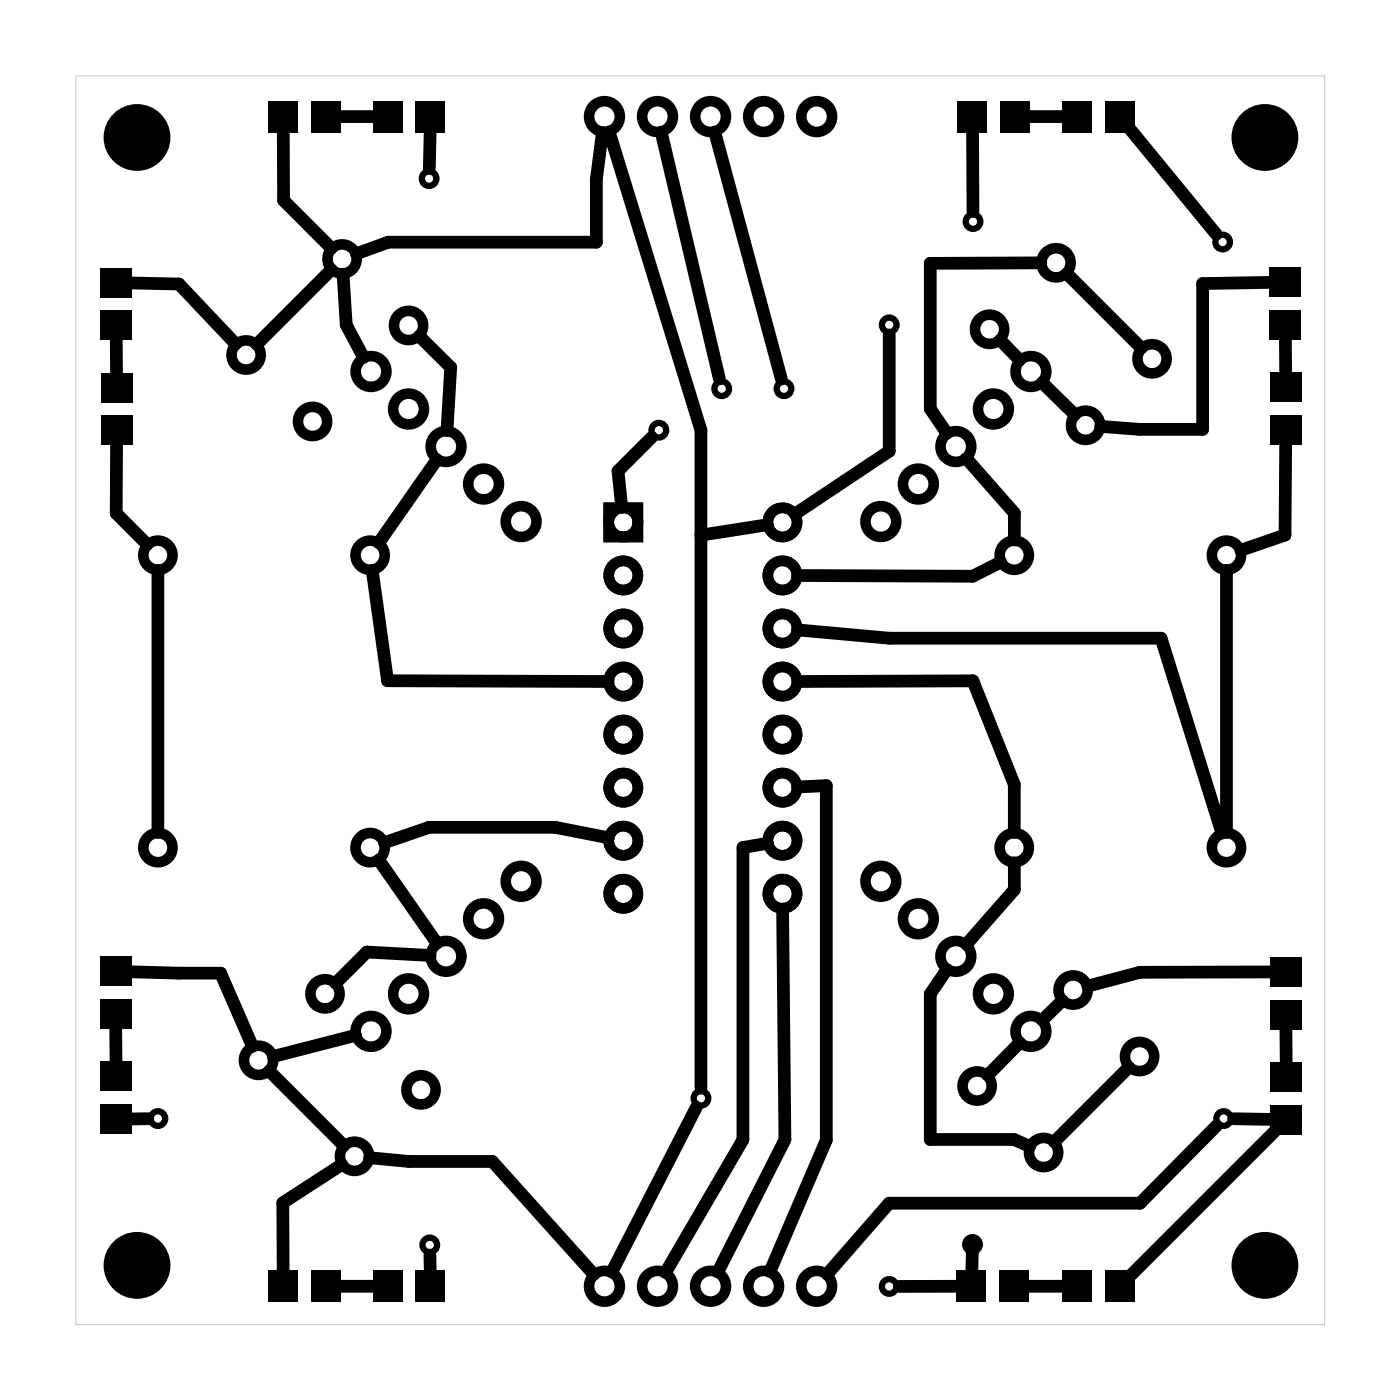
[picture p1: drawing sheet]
<svg xmlns="http://www.w3.org/2000/svg" width="67mm" height="67mm" viewBox="0 0 67 67" stroke-linecap="round" stroke-linejoin="round" font-family="sans-serif">
<g fill="#000">
<path d="M4.8 12.8h1.5v1.4h-1.5zM4.8 14.9h1.5v1.4h-1.5zM4.8 17.9h1.5v1.4h-1.5zM12.9 4.8h1.4v1.5h-1.4zM14.9 4.8h1.4v1.5h-1.4zM17.9 4.8h1.4v1.5h-1.4zM19.9 4.8h1.4v1.5h-1.4zM45.9 4.8h1.4v1.5h-1.4zM47.9 4.8h1.4v1.5h-1.4zM50.9 4.8h1.4v1.5h-1.4zM52.9 4.8h1.4v1.5h-1.4zM60.8 12.8h1.5v1.4h-1.5z"/>
<path d="M60.8 14.9h1.5v1.4h-1.5zM60.8 17.8h1.5v1.4h-1.5zM4.8 19.9h1.5v1.4h-1.5zM60.8 19.9h1.5v1.4h-1.5zM4.8 45.8h1.5v1.4h-1.5zM4.8 47.9h1.5v1.4h-1.5zM4.8 52.9h1.5v1.4h-1.5zM4.8 50.8h1.5v1.4h-1.5zM60.8 45.8h1.5v1.4h-1.5zM60.8 47.9h1.5v1.4h-1.5zM60.8 52.9h1.5v1.4h-1.5zM60.8 50.9h1.5v1.4h-1.5z"/>
<path d="M12.9 60.8h1.4v1.5h-1.4zM14.9 60.8h1.4v1.5h-1.4zM17.9 60.8h1.4v1.5h-1.4zM19.9 60.8h1.4v1.5h-1.4zM45.8 60.8h1.4v1.5h-1.4zM47.9 60.8h1.4v1.5h-1.4zM50.9 60.8h1.4v1.5h-1.4zM52.9 60.8h1.4v1.5h-1.4z"/>
<path d="M3.6 3.6v59.8h59.8v-59.8zM3.6 3.6h59.8v59.8h-59.8z"/>
</g>
<g fill="none" stroke="#000" stroke-width=".51">
<path d="M29.1 24.3h1.4v1.4h-1.4z"/>
<circle cx="11.8" cy="17" r=".7"/>
<circle cx="16.4" cy="12.4" r=".7"/>
<circle cx="17.8" cy="17.8" r=".74"/>
<circle cx="19.6" cy="15.6" r=".7"/>
<circle cx="19.6" cy="19.6" r=".74"/>
<circle cx="28.9" cy="5.6" r=".74"/>
<circle cx="31.5" cy="5.6" r=".74"/>
<circle cx="34" cy="5.6" r=".74"/>
<circle cx="36.6" cy="5.6" r=".74"/>
<circle cx="39.1" cy="5.6" r=".74"/>
<circle cx="47.4" cy="15.8" r=".7"/>
<circle cx="47.6" cy="19.6" r=".74"/>
<circle cx="49.4" cy="17.8" r=".74"/>
<circle cx="50.6" cy="12.6" r=".7"/>
<circle cx="55.2" cy="17.2" r=".7"/>
<circle cx="7.6" cy="26.6" r=".7"/>
<circle cx="15" cy="20.2" r=".7"/>
<circle cx="17.7" cy="26.6" r=".7"/>
<circle cx="21.4" cy="21.4" r=".74"/>
<circle cx="23.2" cy="23.2" r=".74"/>
<circle cx="24.9" cy="25" r=".74"/>
<circle cx="29.8" cy="32.6" r=".7"/>
<circle cx="29.8" cy="27.6" r=".7"/>
<circle cx="29.8" cy="37.7" r=".7"/>
<circle cx="29.8" cy="30.1" r=".7"/>
<circle cx="29.8" cy="35.2" r=".7"/>
<circle cx="29.8" cy="25" r=".7"/>
<circle cx="37.5" cy="32.6" r=".7"/>
<circle cx="37.5" cy="30.1" r=".7"/>
<circle cx="37.5" cy="37.7" r=".7"/>
<circle cx="37.5" cy="35.2" r=".7"/>
<circle cx="37.5" cy="27.6" r=".7"/>
<circle cx="37.5" cy="25" r=".7"/>
<circle cx="42.2" cy="25" r=".74"/>
<circle cx="44" cy="23.2" r=".74"/>
<circle cx="45.8" cy="21.4" r=".74"/>
<circle cx="48.6" cy="26.6" r=".7"/>
<circle cx="52" cy="20.4" r=".7"/>
<circle cx="58.7" cy="26.6" r=".7"/>
<circle cx="7.6" cy="40.6" r=".7"/>
<circle cx="12.4" cy="50.8" r=".7"/>
<circle cx="15.6" cy="47.6" r=".7"/>
<circle cx="17" cy="55.4" r=".7"/>
<circle cx="17.7" cy="40.6" r=".7"/>
<circle cx="17.8" cy="49.4" r=".74"/>
<circle cx="19.6" cy="47.6" r=".74"/>
<circle cx="20.2" cy="52.2" r=".7"/>
<circle cx="21.4" cy="45.8" r=".74"/>
<circle cx="23.2" cy="44" r=".74"/>
<circle cx="24.9" cy="42.2" r=".74"/>
<circle cx="29.8" cy="42.8" r=".7"/>
<circle cx="29.8" cy="40.3" r=".7"/>
<circle cx="37.5" cy="42.8" r=".7"/>
<circle cx="37.5" cy="40.3" r=".7"/>
<circle cx="42.2" cy="42.2" r=".74"/>
<circle cx="44" cy="44" r=".74"/>
<circle cx="45.8" cy="45.8" r=".74"/>
<circle cx="46.8" cy="52" r=".7"/>
<circle cx="47.6" cy="47.6" r=".74"/>
<circle cx="48.6" cy="40.6" r=".7"/>
<circle cx="49.4" cy="49.4" r=".74"/>
<circle cx="50" cy="55.2" r=".7"/>
<circle cx="51.4" cy="47.4" r=".7"/>
<circle cx="54.6" cy="50.6" r=".7"/>
<circle cx="58.7" cy="40.6" r=".7"/>
<circle cx="28.9" cy="61.6" r=".74"/>
<circle cx="31.5" cy="61.6" r=".74"/>
<circle cx="34" cy="61.6" r=".74"/>
<circle cx="36.6" cy="61.6" r=".74"/>
<circle cx="39.1" cy="61.6" r=".74"/>
</g>
<g fill="#000">
<circle cx="6.6" cy="6.6" r="1.6"/>
<circle cx="60.6" cy="6.6" r="1.6"/>
<circle cx="6.6" cy="60.6" r="1.6"/>
<circle cx="60.6" cy="60.6" r="1.6"/>
</g>
<g fill="none" stroke="#000" stroke-width=".3">
<circle cx="20.5" cy="8.6" r=".35"/>
<circle cx="34.6" cy="18.6" r=".35"/>
<circle cx="37.5" cy="18.6" r=".35"/>
<circle cx="42.6" cy="15.6" r=".35"/>
<circle cx="46.6" cy="10.6" r=".35"/>
<circle cx="58.5" cy="11.6" r=".35"/>
<circle cx="31.5" cy="20.6" r=".35"/>
<circle cx="7.6" cy="53.6" r=".35"/>
<circle cx="20.6" cy="59.6" r=".35"/>
<circle cx="33.6" cy="52.6" r=".35"/>
<circle cx="46.6" cy="59.6" r=".35"/>
<circle cx="58.6" cy="53.6" r=".35"/>
<circle cx="42.6" cy="61.6" r=".35"/>
</g>
<g fill="none" stroke="#000" stroke-width=".61">
<path d="M5.6 16.1v1.9M6.2 13.5l2.4 .1 2.7 2.9M13.6 6.2v3.4l2.3 2.3M15.9 12.9l-3.6 3.6M16.2 5.6h1.8M16.4 13.1l.2 2.5 .8 1.5M20.1 16.1l1.5 1.5-.2 3M20.6 6.2v1.9M28.8 6.3l-.2 2.3v3h-10l-1.5 .6M29.2 6.3l4.4 14.3v31.5M31.7 6.3l2.7 11.8M34.2 6.3l3.2 11.8"/>
<path d="M42.6 16v5.6l-4.5 3M46.6 6.2v3.9M47.9 16.3l.9 .9M49.2 5.6h1.8M49.8 12.6h-5.3v7l.8 1.1M49.9 18.3l1.6 1.6M51.1 13.1l3.5 3.6M54.1 6.2l4.1 5M60.9 13.5l-3.3 .1v7h-3l-1.9-.2M61.5 16.1l.1 1.9M5.6 21.2v3.4l1.4 1.5M7.6 27.3v12.6"/>
<path d="M17.8 27.3l.8 5.3h10.5M20.9 22l-2.8 4M31.2 20.9l-1.6 1.7 .2 1.7M36.7 25.1l-3.1 .5M38.2 30.2l4.4 .4h13l2.9 9.3M38.2 37.7l1.4-.1v17l-2.7 6.3M38.2 32.6h8.4l2 5v2.3M46.3 22l2.3 2.6v1.3M47.9 26.9l-1.3 .7h-8.4M58.7 27.3v12.6M61.6 21.1l-.1 4.5-2.1 .7M5.5 49.1l.1 1.9"/>
<path d="M6.1 46.5l4.5 .1 1.5 3.5M7.1 53.6h-.9M12.9 51.3l3.6 3.5M16.4 55.8l-2.9 1.8 .1 3.4M17 49.6l-3.9 1M17.7 55.4l1.9 .2h4l4.8 5.4M18.1 41.2l2.8 4M20.6 45.7l-3-.1-1.5 1.5M29.1 40.1l-2.5-.5h-6.1l-2.1 .7M33.3 53l-4 7.9M36.7 40.4l-1.1 .2v14l-3.7 6.3M37.5 43.5l.1 11.1-3.2 6.3"/>
<path d="M45.3 46.4l-.8 1.2v7h4.1l.7 .3M46.6 59.6l-.1 2M48.6 41.3v1.3l-2.3 2.6M48.8 49.9l-1.5 1.6M50.9 47.9l-1 .9M54 51.1l-3.5 3.6M58.2 53.9l-3.6 3.7h-12l-3 3.4M59.1 53.6h1.9M61 46.5h-6.4l-2.5 .7M61 54.2l-6.8 6.8M61.6 49.1v1.9M16.2 61.6h1.8"/>
<path d="M20.6 60.1v.9M46 61.6h-2.9M49.1 61.6h1.9"/>
</g>
</svg>
